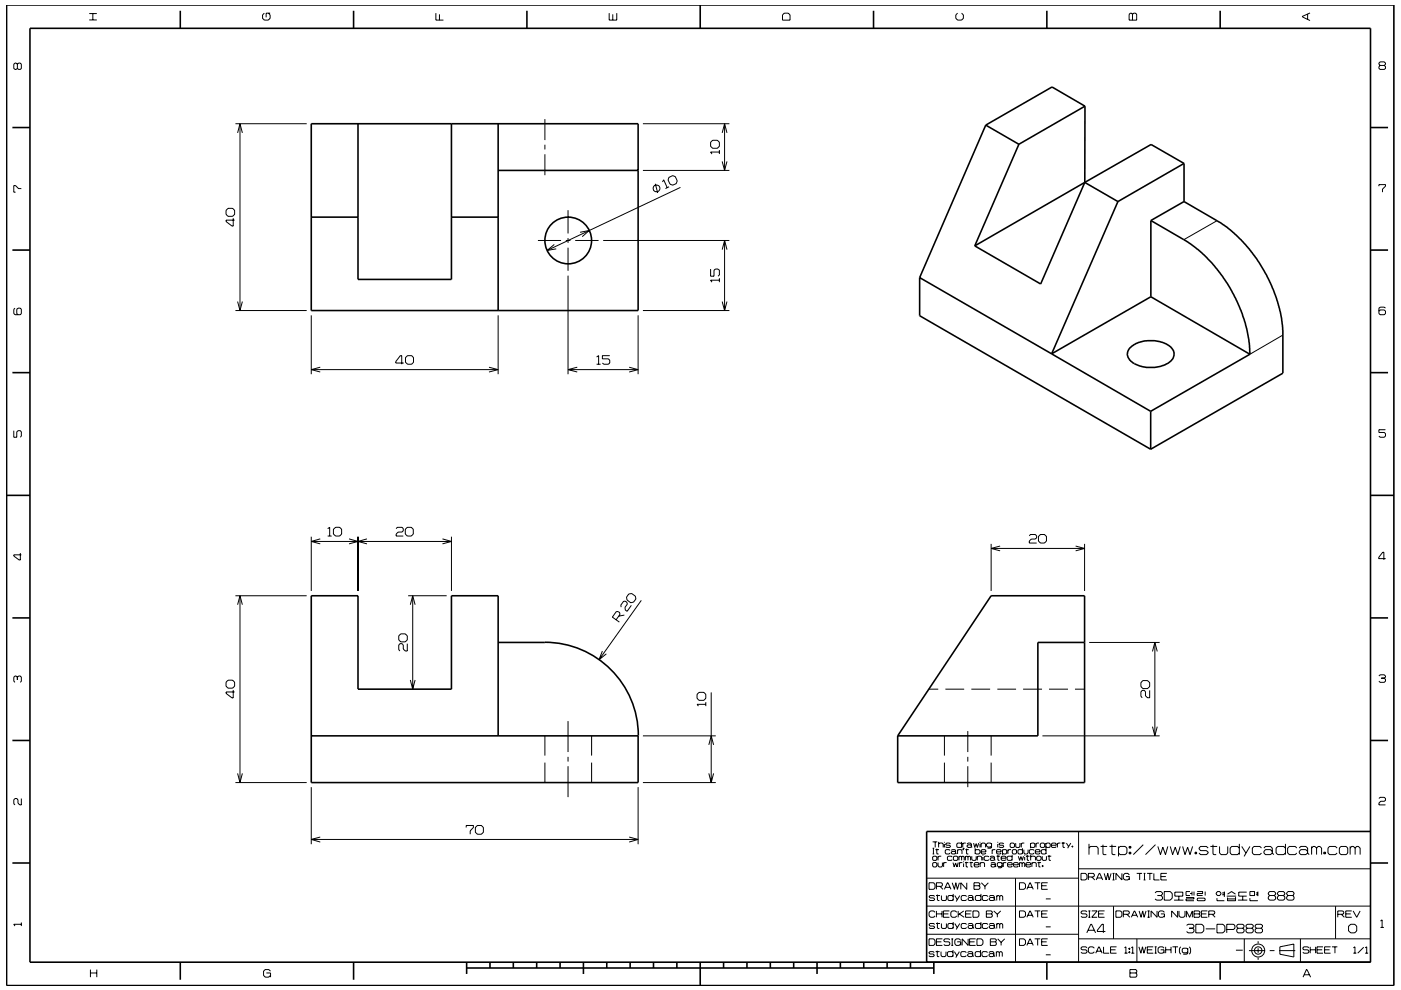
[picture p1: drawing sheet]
<svg xmlns="http://www.w3.org/2000/svg" width="297mm" height="210mm" viewBox="0 0 297 210" stroke-linecap="round" stroke-linejoin="round" font-family="sans-serif">
<g fill="none" stroke="#000" stroke-width=".21">
<path d="M3.7 13.6l-.3-.2h-.2l-.3 .2v.9l.3 .2 .5-.2M3.7 13.6l.2-.2h.4l.2 .2v.9l-.2 .2h-.4l-.2-.2M3.7 13.6v.9M18.9 4.2h1.6M18.9 2.9h1.6M19.7 2.9v1.3M56 2.8l-.3 .4v.7l.3 .4h.9l.4-.4v-.7l-.4-.4M57.3 2.8h-.9v.9M92.4 2.8v1.5h1.6M93.2 3v1.3M129.2 2.8v1.5h1.6v-1.5M129.9 3v1.3"/>
<path d="M166.3 2.8h.8l.4 .4v1.1h-1.6v-1.1zM203 2.8l-.4 .4v.7l.4 .4h.9l.4-.4v-.7l-.4-.4M239.6 2.8h.3l.2 .2 .3-.2h.3l.3 .2v1.3h-1.6v-1.3zM240.1 3v1.3M277.2 3v1.1M277.7 2.7l-1.6 .8v.1l1.6 .8M292.6 13.9l-.2-.3v-.2l.2-.3h.9l.2 .3v.2l-.2 .3M292.6 13.9l-.2 .2v.4l.2 .2h.9l.2-.2v-.4l-.2-.2M292.6 13.9h.9M49.9 26.2h15.1M50.4 28.2l.5-2 .5 2M50.9 26.2v39.7"/>
<path d="M115.5 25.3v4.4M115.5 30.7v1M115.5 32.7v4.5M136.3 26.2h18.3M136.3 36.1h18.3M138.9 39l.5 1.9M140.5 38.6l.2-.5 .8 1.7M141.8 37.6l.8-.4 .6 .3 .4 .8-.2 .6-.8 .4-.5-.2-.5-.9zM141.9 39.6l-.8 .4M144.3 39.7l-28.3 13.4M151.1 29.8h1l.4 .4v.8l-.4 .5h-1l-.4-.5v-.8zM152.5 32.3h-1.8l.3 .4"/>
<path d="M152.5 31.8v.9M153.1 34.2l.5 1.9 .5-1.9M153.1 28.2l.5-2 .5 2M153.6 26.2v9.9M292.4 39.5v-.3h1.3v.3l-.6 .6v.7M4.5 40h-.6l-.6-.6h-.4v1.4h.4M48.3 44.2h1l.4 .4v.9l-.4 .4h-1l-.4-.4v-.9zM49.4 46.3v1.7h-.2l-1.3-1v-.3h1.8M114 51h5M117.5 51.9l-1.5 1.2 1.9-.3M120 51h.9M120.4 44.6v4.9"/>
<path d="M120.4 50.5v1M120.4 52.5v4.9M120.4 58.5v20.9M122 51h4.9M123 49.3l1.9-.4-1.5 1.3M127.9 51h26.7M150.7 57.1v1.5h.7v-1.3l.3-.2h.5l.3 .2v1l-.3 .3M152.5 59v.9M152.5 59.4h-1.8l.3 .5M153.1 53l.5-2 .5 2M153.6 51v14.9M258 46.8l-7 4"/>
<path d="M3.2 65.4l-.3 .2v.9l.3 .3h1.1l.2-.3v-.9l-.2-.2h-.5l-.2 .2v.9l.2 .3M49.9 65.9h15.1M50.4 64l.5 1.9 .5-1.9M66 66.9v12.5M66 78.4h39.6M67.9 77.9l-1.9 .5 1.9 .5M85.6 77h-1.7v-.3l1-1.3h.3v1.9M86 75.9l.4-.5h.9l.4 .5v.9l-.4 .5h-.9l-.4-.5zM103.7 77.9l1.9 .5-1.9 .5M105.6 66.9v12.5M120.4 78.4h14.9M122.4 77.9l-2 .5 2 .5"/>
<path d="M126.5 77.3h.8M126.5 75.7l.4-.3v1.9M129.3 75.4h-1.6v.7h1.3l.3 .3v.6l-.3 .3h-1l-.3-.3M133.4 77.9l1.9 .5-1.9 .5M135.3 66.9v12.5M136.3 65.9h18.3M153.1 64l.5 1.9 .5-1.9M272 71.1l-7 4M293.7 65.4l-.2-.3h-.9l-.2 .3v1.1l.2 .3h.9l.2-.3v-.5l-.2-.3h-.9l-.2 .3M2.9 91.3v1.4h.7v-1.1l.2-.3h.5l.2 .3v.9l-.2 .2M293.7 91.1h-1.3v.6h1.1l.2 .3v.5l-.2 .2h-.9l-.2-.2M4.3 117.3v1.5h-.2l-1.2-.9v-.2h1.6"/>
<path d="M66 113.8v11.5M66 114.8h29.7M67.9 114.3l-1.9 .5 1.9 .6M69.5 112.1l.4-.3v1.9M69.5 113.7h.8M70.7 112.3l.5-.5h.8l.4 .5v1l-.4 .4h-.8l-.5-.4zM74 114.3l1.9 .5-1.9 .6M75.9 113.8v11.5M77.8 114.3l-1.9 .5 1.9 .6M84 112.1l.2-.3h1.1l.2 .3v.5l-.2 .3h-.9l-.4 .4v.4h1.5M85.9 112.3l.5-.5h.8l.4 .5v1l-.4 .4h-.8l-.5-.4zM93.8 114.3l1.9 .5-1.9 .6"/>
<path d="M95.7 113.8v11.5M210.1 115.4v9.9M210.1 116.3h19.9M212 115.8l-1.9 .5 1.9 .5M218.2 113.7l.3-.3h1l.3 .3v.4l-.3 .2h-.9l-.4 .5v.4h1.6M220.2 113.8l.4-.4h.8l.5 .4v1l-.5 .4h-.8l-.4-.4zM228 115.8l2 .5-2 .5M230 115.4v9.9M293.8 118.5h-1.5v-.3l.9-1.1h.2v1.6M49.9 126.4h15.1M50.4 128.3l.5-1.9 .5 1.9M50.9 126.4v39.6"/>
<path d="M85 134.4h.9l.5 .5v.8l-.5 .4h-.9l-.5-.4v-.8zM86.4 136.5v1.6h-.5l-.4-.4v-.9l-.2-.3h-.5l-.3 .3v1l.3 .3M86.5 126.4h8.2M87 128.3l.5-1.9 .5 1.9M87.5 126.4v19.8M127.7 138.1l-.7 1.8 1.6-1.2M130.6 131.5l.8-1.2v-.4l-.4-.2h-.4l-.8 1.2 1.5 1M132.4 130.5l-1.2 .2M133.3 126l.6-.1 .8 .5 .1 .6-.5 .7-.6 .1-.8-.5-.1-.6zM133.9 128.4l-.9 1.3-.4-.3-.1-.6 .5-.7-.1-.3-.3-.3h-.4l-.6 .9 .1 .4M136 127.3l-9 12.6M230.9 136.3h15"/>
<path d="M244.3 138.2l.6-1.9 .5 1.9M244.9 136.3v19.8M3.7 143.6l-.3-.2h-.2l-.3 .2v.9l.3 .2M3.7 143.6l.2-.2h.4l.2 .2v.9l-.2 .2M3.7 143.6v.6M48.3 144.3h1l.4 .4v.8l-.4 .5h-1l-.4-.5v-.8zM49.4 146.3v1.7h-.2l-1.3-.9v-.3h1.8M87 144.2l.5 2 .5-2M115.5 156.1v4.2M120.4 152.9v6.6M125.4 156.1v4.2M136.3 156.1h15.5"/>
<path d="M147.8 147.3l.4-.4h1l.4 .4v.8l-.4 .4h-1l-.4-.4zM149.6 149.4h-1.8l.3 .4M149.6 148.9v.9M150.3 158l.5-1.9 .5 1.9M150.8 146.9v19.1M196.9 146.2h2M200.2 156.1v4.2M200.4 146.2h4M205.2 155.1v4.4M205.9 146.2h4M210.1 156.1v4.2M211.5 146.2h3.9"/>
<path d="M216.9 146.2h4M221 156.1h24.9M222.4 146.2h4M227.9 146.2h2.1M242.3 144.4h1l.5 .4v.8l-.5 .4h-1l-.4-.4v-.8zM243.8 146.4v1.6h-.5l-.4-.4v-.9l-.3-.3h-.4l-.3 .3v1l.3 .3M244.3 154.1l.6 2 .5-2M292.4 143.4l.2-.3h.9l.2 .3v.2l-.2 .2M292.9 143.8h.6M293.5 143.8l.2 .3v.4l-.2 .2h-.9l-.2-.2M4.5 169.4v1.3h-.3l-.4-.4v-.7l-.2-.2h-.4l-.3 .2v.9l.3 .2M49.9 166h15.1"/>
<path d="M50.4 164l.5 2 .5-2M66 167v12.1M66 178h69.3M67.9 177.5l-1.9 .5 1.9 .6M98.8 175.5v-.4h1.6v.4l-.7 .7v.7M100.8 175.5l.4-.4h.9l.4 .4v1l-.4 .4h-.9l-.4-.4zM115.5 161.7v4.3M120.4 160.5v1M120.4 162.5v6.6M125.4 161.7v4.3M133.4 177.5l1.9 .6-1.9 .5M135.3 167v12.1"/>
<path d="M136.3 166h15.5M150.3 164l.5 2 .5-2M197.7 178.6h1M197.7 179.9h.4M197.9 179.9v1.2M198.3 178.6v1.1M198.6 180v1.1h.4M199 179l.2-.2h.6l.2 .2v.7M199 178.6v1.1M200.2 178.6v.1M200.2 179v.7M200.2 161.7v4.3"/>
<path d="M201.5 179l-.2-.2h-.6l-.2 .3 .2 .2h.6l.2 .3-.2 .1h-.6l-.2-.1M203.9 179l-.2-.2h-.7l-.1 .2v.6l.1 .1h.7l.2-.1M203.9 178.6v1.1M204.1 178.8v.9M204.2 179.9h.2l-.2 .4zM204.3 179.9l-.1 .4M204.8 178.8h-.5l-.2 .2M204.9 180v1.1h.4M205 179l.2-.2h.6l.2 .2v.6M205.2 160.5v1M205.2 162.5v4.5M206 179.4l-.2-.2h-.6l-.2 .2 .2 .3h.6l.2-.1"/>
<path d="M206 179.6l.1 .1M206.4 178.8l.3 .9 .3-.8 .2 .8 .3-.9M206.8 179.9v1.2M207.8 178.6v.1M207.8 179v.7M208 179l.2-.2h.5l.3 .2v.7M208 178.8v.9M210.1 161.7v4.3M210.2 179l-.2-.2h-.6l-.2 .2v.4l.2 .3h.6l.2-.3M210.2 178.8v.9l-.2 .2h-.6M211.5 178.6v.1M211.5 179v.7"/>
<path d="M212.8 179l-.2-.2h-.6l-.2 .3 .2 .2h.6l.2 .3-.2 .1h-.6l-.2-.1M214.3 178.8h.6l.2 .2v.6l-.2 .1h-.6l-.1-.1v-.6zM215.3 178.8v.8l.2 .1h.6l.1-.1v-.8M216.5 178.8v.9M216.8 179.9v1.2M217.2 178.8h-.5l-.2 .2M218.5 179l.2-.2h.5l.2 .2v.6l-.2 .1h-.5l-.2-.1M218.5 178.8v1.1M219.7 178.8v.9M220.3 178.8h-.5l-.1 .2M220.6 179l.2-.2h.5l.2 .2v.6l-.2 .1h-.5l-.2-.1zM221.7 179l.3-.2h.5l.2 .2v.6l-.2 .1h-.5l-.3-.1"/>
<path d="M221.7 178.8v1.1M221.8 179.9v1.2M222.9 179.3h1l-.1-.5h-.7l-.2 .2v.6l.2 .1h.7l.1-.1M224.2 178.8v.9M224.8 178.8h-.4l-.2 .2M225.1 178.8h.7M225.4 178.6v1.1h.4M226.1 178.8l.5 .8M227 178.8l-.6 1.1M227.3 179.4h.2v.3h-.2zM227.4 179.4v.3M228.7 176.4v27.7"/>
<path d="M230.9 179.9l.3-.4h1.3l.3 .4v1.4M230.9 179v2.3M233.3 179.5h1.4M233.8 179.2v1.9l.2 .2h.6M235.2 179.5h1.4M235.8 179.2v1.9l.2 .2h.5M237.1 179.9l.4-.4h1l.4 .4v1l-.4 .4h-1l-.4-.4M237.1 179.5v2.1M239.4 179.5h.4v.4h-.4zM239.6 179.5v.4M242.4 179.2l-2.1 2.1M245 179.2l-2.1 2.1"/>
<path d="M245.5 179.5l.5 1.8 .5-1.6 .6 1.6 .5-1.8M248.1 179.5l.5 1.8 .6-1.6 .5 1.6 .5-1.8M250.7 179.5l.5 1.8 .6-1.6 .5 1.6 .6-1.8M256.2 179.9l-.4-.4h-1.2l-.4 .4 .4 .5h1.2l.4 .5-.4 .4h-1.2l-.4-.4M256.6 179.5h1.5M257.2 179.2v1.9l.1 .2h.6M258.6 179.5v1.4l.3 .4h1.1l.3-.4v-1.4M262.8 179.9l-.4-.4h-1.2l-.4 .4v1l.4 .4h1.2l.4-.4M262.8 179v2.3M263.3 179.5l.9 1.4M265 179.5l-1.2 2.1M267.5 179.9l-.4-.4h-1.2l-.4 .4v1l.4 .4h1.2l.4-.4"/>
<path d="M268 179.9l.3-.4h1.1l.3 .4v1M272.5 179.9l-.3-.4h-1.3l-.3 .4v1l.3 .4h1.3l.3-.4M272.5 179v2.3M274.9 179.9l-.3-.4h-1.2l-.4 .4v1l.4 .4h1.2l.3-.4M275.5 179.9l.3-.4h1.1l.3 .4v1M278.1 179.9l.3-.4h.4l.3 .4M278.1 179.5v1.8M279.1 179.9l.4-.4h.3l.4 .4v1.4M279.1 179.9v1.4M283.5 179.9l-.4-.4h-1.2l-.3 .4v1l.3 .4h1.2l.4-.4M284.3 179.5h1.1l.3 .4v1l-.3 .4h-1.1l-.3-.4v-1zM286.3 179.9l.3-.4h.3l.4 .4"/>
<path d="M286.3 179.5v1.8M287.3 179.9l.4-.4h.3l.4 .4v1.4M287.3 179.9v1.4M292.4 169.4l.2-.3h.9l.2 .3v.3l-.2 .3h-.8l-.3 .3v.4h1.3M4.5 195.7v.7M4.5 196h-1.6l.3 .4M196.5 198.2h32.2M196.5 192.2h94.1M196.6 186.3h32.1M197 199.1h.9l.3 .4v.7l-.3 .3h-.9zM197 187.2h.9l.3 .4v.7l-.3 .3h-.9zM197.7 181.1h.4"/>
<path d="M197.7 181.8l.2-.2h.6l.1 .2v.5l-.1 .2h-.6l-.2-.2zM197.7 183.1l.2-.1h.6l.1 .1v.6l-.1 .2h-.6l-.2-.2zM198.2 190.2l-.2-.3h-.8l-.2 .3 .2 .3h.8l.2 .3-.2 .2h-.8l-.2-.2M198.2 196.1l-.2-.2h-.8l-.2 .2 .2 .3h.8l.2 .2-.2 .3h-.8l-.2-.2M198.2 193.5l-.2-.3h-.7l-.3 .3v.8l.3 .3h.7l.2-.3M198.3 180.2h.8M198.5 189.9h.8M198.5 195.9h.8M198.5 188h1.1l.2-.2v-.4l-.2-.2h-1.1v1.4M198.5 199.8h1.1M198.5 193.2v1.4M198.5 193.8h1.2"/>
<path d="M198.7 189.7v1.2l.5 .1M198.7 195.7v1.1l.5 .1M198.9 183v.7l.2 .2h.5l.2-.2v-.7M198.9 181.6v.9M199.3 188l.6 .6M199.6 181.6h-.5l-.2 .2M199.6 189.9v.9l.2 .2h.6l.3-.2v-.9M199.6 195.9v.8l.2 .2h.6l.3-.2v-.8M199.7 193.2v1.4M199.8 199.1h-1.3v1.4h1.3M200 193.8h1.1M200.1 183v.9"/>
<path d="M200.2 188.6l.7-1.4h.1l.6 1.4M200.4 188.2h1M200.7 183h-.5l-.1 .1M201.3 193.2h-1.3v1.4h1.3M201.4 199.3l-.2-.2h-.9l-.2 .5 .2 .2h.9l.2 .2v.3l-.2 .2h-.9l-.2-.2M201.4 180.4l-.1-.2h-.7l-.2 .2v.5l.2 .2h.7l.1-.2M201.7 180.4l.2-.2h.5l.2 .2v.5M201.7 199.1h.4M201.9 199.1v1.4M201.9 187.2l.5 1.4 .2-1.4 .4 1.4 .4-1.4M201.9 181.8l-.2-.2h-.7l-.1 .2v.5l.1 .2h.7l.2-.2M202.1 183l.2 .9 .3-.9 .3 .9 .3-.9"/>
<path d="M202.1 190.2l-.2-.3h-.7l-.2 .3v.6l.2 .2h.7l.2-.2M202.1 196.1l-.2-.2h-.7l-.2 .2v.6l.2 .2h.7l.2-.2M202.1 189.6v1.4M202.1 195.6v1.3M202.1 181.8l.2-.2h.6l.2 .2v.5l-.2 .2h-.6l-.2-.2zM202.4 189.9l.5 .9M202.4 195.9l.5 .8M202.6 180.8l-.2-.2h-.5l-.2 .2 .2 .3h.5l.2-.2M202.6 180.9l.2 .2M202.9 193.5l-.3-.3h-.7l-.3 .3v.8l.3 .3h.7l.3-.3M202.9 199.8h.8v.7M203 180.4l.2-.2h.6l.2 .2v.7"/>
<path d="M203 180.2v.9M203.2 193.2v1.4M203.3 181.8l.2-.2 .4 .2M203.3 181.6v.9M203.4 193.8l1 .8M203.4 183v.9M203.5 189.9l-.8 1.3M203.5 195.9l-.8 1.2M203.7 199.5l-.3-.4h-.7l-.3 .4v.7l.3 .3h.7l.3-.3M203.9 181.8v.7M203.9 181.8l.1-.2 .4 .2v.7M204 183h-.4l-.2 .1"/>
<path d="M204.3 182.7v.2M204.3 183.1v.8M204.3 193.2l-1.1 .8M204.6 183h.7M204.7 180.2h.7M204.7 181.6v.9M204.7 181.8l.1-.2 .4 .2M204.7 193.8h1.1M204.8 182.8v1l.4 .1M204.9 190.2l-.2-.3h-.7l-.2 .3v.6l.2 .2h.7l.2-.2M204.9 196.1l-.2-.2h-.7l-.2 .2v.6l.2 .2h.7l.2-.2M205 187.2v1.4l-1.3-1.4v1.4"/>
<path d="M205.2 190.2l.2-.3h.7l.2 .3v.6M205.2 196.1l.2-.2h.7l.2 .2v.6M205.2 181.8v.7M205.2 181.8l.2-.2 .4 .2v.7M205.3 199.1v1.4l-1.3-1.4v1.4M205.6 183h.7M205.6 199.8h1M205.9 182.8v1l.3 .1M206 193.2h-1.3v1.4h1.3M206 181.6v.7l.2 .2h.6l.2-.2v-.7M206.3 193.2h1l.3 .3v.8l-.3 .3h-1zM206.3 190.6l-.2-.2h-.7l-.2 .2 .2 .4h.7l.2-.2"/>
<path d="M206.3 196.5l-.2-.2h-.7l-.2 .2 .2 .4h.7l.2-.2M206.3 190.8l.2 .2M206.3 196.7l.2 .2M206.5 187.2h1.1l.2 .2-.2 .5 .2 .2v.3l-.2 .2h-1.1zM206.5 187.9h1.1M206.5 183.4h1.1l-.2-.4h-.7l-.2 .1v.6l.2 .2h.7l.2-.2M206.8 180.4l.1-.2h.7l.2 .2v.5l-.2 .2h-.7l-.1-.2M206.8 199.1h-1.2v1.4h1.2M207.1 199.1h1l.3 .4v.7l-.3 .3h-1zM207.2 181.8l.2-.2h.5l.2 .2v.7M207.2 181.6v.9M207.8 183.1l.2-.1h.6l.1 .1v.8"/>
<path d="M207.8 183v.9M208 190.2l-.2-.3h-.8l-.2 .3v.6l.2 .2h.8l.2-.2M208 196.1l-.2-.2h-.8l-.2 .2v.6l.2 .2h.8l.2-.2M208 189.6v1.4M208 195.6v1.3M208 180.7h1v-.3l-.2-.2h-.6l-.2 .2v.5l.2 .2h.6l.2-.2M208.1 187.2l.7 .8M208.4 181.3v.2M208.4 181.8v.7M208.8 188v.6M209.1 193.2h1.1l.2 .2-.2 .4 .2 .2v.3l-.2 .3h-1.1zM209.1 193.8h1.1"/>
<path d="M209.5 190.2l-.3-.3h-.7l-.2 .3v.6l.2 .2h.7l.3-.2M209.5 196.1l-.3-.2h-.7l-.2 .2v.6l.2 .2h.7l.3-.2M209.5 187.2l-.7 .8M209.7 181.8l-.2-.2h-.7l-.1 .2v.5l.1 .2h.7l.2-.2M209.7 190.2l.3-.3h.6l.2 .3v.6M209.7 196.1l.3-.2h.6l.2 .2v.6M209.9 181.8l.2-.2h.5l.3 .2v.5M210 199.1h1l.2 .2-.2 .5 .2 .2v.3l-.2 .2h-1zM210 199.8h1M210.1 183.1l.2-.1h.5l.2 .1v.6M210.4 180.2v.9M210.7 193.2l.8 .7"/>
<path d="M210.8 190.6l-.2-.2h-.6l-.3 .2v.2l.3 .2h.6l.2-.2M210.8 196.5l-.2-.2h-.6l-.3 .2v.2l.3 .2h.6l.2-.2M210.8 190.8l.2 .2M210.8 196.7l.2 .2M210.9 182.2l-.3-.3h-.5l-.2 .3 .2 .3h.5l.3-.2M210.9 182.3l.1 .2M211 183.5l-.2-.2h-.5l-.2 .2 .2 .4h.5l.2-.2M211 183.7l.2 .2M211 180.2h-.4l-.2 .2M211.3 181.6h.7M211.3 180.7h1l-.2-.5h-.6l-.2 .2v.5l.2 .2h.6l.2-.2M211.3 190.2l.2-.3 .5 .3"/>
<path d="M211.3 189.9v1.1M211.3 195.9v1M211.3 196.1l.2-.2 .5 .2M211.5 193.9v.7M211.5 199.1l.8 .8M211.6 181.4v1l.3 .1M212 190.2l.2-.3 .4 .3v.8M212 190.2v.8M212 196.1v.8M212 196.1l.2-.2 .4 .2v.8M212.2 193.2l-.7 .7M212.3 182h1v-.2l-.2-.2h-.6l-.2 .2v.5l.2 .2h.6l.2-.2"/>
<path d="M212.3 199.9v.6M212.5 183.1l-.2-.1h-.7l-.2 .1v.5l.2 .2h.7l.2-.2M212.5 183v.9l-.2 .2h-.7M212.6 180.4l.1-.2h.6l.1 .2v.5l-.1 .2h-.6l-.1-.2M212.6 180.2v1.1M212.7 183v.9M213 199.1l-.7 .8M213.4 183h-.5l-.2 .1M213.6 183.4h1l-.1-.4h-.7l-.2 .1v.6l.2 .2h.7l.1-.2M213.7 180.2v.9M214.4 180.2h-.5l-.2 .2M214.6 181.8l-.2-.2h-.7l-.2 .2v.5l.2 .2h.7l.2-.2"/>
<path d="M214.6 181.3v1.2M214.6 180.4l.2-.2h.5l.2 .2v.5l-.2 .2h-.5l-.2-.2zM214.9 183.4h1l-.2-.4h-.6l-.2 .1v.6l.2 .2h.6l.2-.2M215.3 186.3v17.8M215.9 181.6l.3 .9 .2-.8 .3 .8 .3-.9M216.2 183v.9M216.2 183.1l.2-.1 .3 .1M216.2 199.1h.9l.3 .4v.7l-.3 .3h-.9zM216.2 187.2h.9l.3 .4v.7l-.3 .3h-.9zM216.2 193.2h.9l.3 .3v.8l-.3 .3h-.9zM216.7 183.1l.2-.1 .4 .1v.8M216.7 183.1v.8"/>
<path d="M216.8 180.4l-.2-.2h-.6l-.2 .2v.5l.2 .2h.6l.2-.2M217.1 180.2v.7l.2 .2h.5l.2-.2v-.7M217.3 181.3v.2M217.3 181.8v.7M217.5 183.4h1l-.1-.4h-.7l-.2 .1v.6l.2 .2h.7l.1-.2M217.5 181.6h.8M217.7 194.6l.7-1.4 .7 1.4M217.7 188.6l.7-1.4 .7 1.4M217.8 181.4v1l.4 .1M217.9 194.1h1M217.9 188.2h1M218.5 181.8l.2-.2h.6l.2 .2v.7"/>
<path d="M218.5 181.3v1.2M218.8 183.1l.2-.1h.5l.2 .1v.8M218.8 183v.9M219.2 180.4l-.1-.2h-.7l-.2 .2v.5l.2 .2h.7l.1-.2M219.4 199.1h1.2M219.4 193.2h1.2M219.4 187.2h1.2M219.5 180.7h1l-.2-.5h-.6l-.2 .2v.5l.2 .2h.6l.2-.2M219.8 181.8l.2-.2h.5l.2 .2v.5l-.2 .2h-.5l-.2-.2zM220 183h.7M220 187.2v1.4M220 193.2v1.4"/>
<path d="M220 199.1v1.4M220.3 182.8v1l.3 .1M220.8 199.8h1.1M220.8 193.8h1.1M220.8 187.9h1.1M221 183.6h.1v.2h-.1zM221 181.6v.7l.1 .2h.6l.2-.2v-.7M221.1 183.6v.2M221.7 196.6h1.1M221.7 190.7h1.1M221.8 180.4l-.2-.2h-.6l-.2 .2v.5l.2 .2h.6l.2-.2M222.1 199.1h-1.3v1.4h1.3"/>
<path d="M222.1 187.2h-1.3v1.4h1.3M222.1 193.2h-1.3v1.4h1.3M222.1 181.6h.8M222.4 181.4v1l.4 .1M228.7 199.1h61.9M228.7 184.3h61.9M229.2 185.2h.9l.4 .4v.7l-.4 .3h-.9zM230.4 197.9l.9-1.9h.1l.9 1.9M230.5 193.4l-.2-.2h-.9l-.2 .2 .2 .4h.9l.2 .2v.3l-.2 .3h-.9l-.2-.3M230.7 197.3h1.3M230.8 186h1l.2-.2v-.3l-.2-.3h-1v1.4M230.8 193.2h.4"/>
<path d="M230.8 194.6h.4M231 193.2v1.4M231.5 186l.6 .6M231.5 193.2h1.1l-1.1 1.4h1.1M232.4 186.6l.6-1.4h.2l.6 1.4M232.6 186.2h1M232.9 193.8h1.1M234.1 185.2l.4 1.4 .4-1.4 .3 1.4 .4-1.4M234.2 193.2h-1.3v1.4h1.3M234.4 197.6h-1.7v-.3l.9-1.3h.3v1.9M235.9 185.2h.4M235.9 186.6h.4"/>
<path d="M236.1 185.2v1.4M236.1 192.2v6.9M236.6 193.2h1l.3 .3v.8l-.3 .3h-1zM237.9 185.2v1.4l-1.3-1.4v1.4M238.2 193.9h1l.2-.2v-.3l-.2-.2h-1v1.4M238.7 185.9h.7v.7M238.9 193.9l.7 .7M239.4 180.8h.4v.3h-.4zM239.4 185.6l-.3-.4h-.6l-.3 .4v.7l.3 .3h.6l.3-.3M239.6 180.8v.3M239.9 194.6l.6-1.4 .7 1.4M240.1 194.1h.9"/>
<path d="M241 185.2h1.1M241 199.1v5M241.5 193.2l.4 1.4 .4-1.4 .3 1.4 .4-1.4M241.6 185.2v1.4M242.5 185.2h.4M242.5 186.6h.4M242.7 185.2v1.4M243.2 185.2h1.1M243.3 193.2h.5M243.3 194.6h.5M243.5 193.2v1.4M243.8 185.2v1.4"/>
<path d="M244.6 185.2v1.4h1.2M244.9 189.4l.3-.3h1l.3 .3v.2l-.3 .3M245.3 193.2v1.4l-1.2-1.4v1.4M245.4 189.9h.8M246.1 193.8h.8v.8M246.1 185.9h1.1M246.2 189.9l.3 .3v.5l-.3 .2h-1l-.3-.2M246.8 189.1h1.3l.4 .4v1l-.4 .4h-1.3zM246.9 193.5l-.4-.3h-.6l-.3 .3v.8l.3 .3h.6l.4-.3M247.4 185.2h-1.3v1.4h1.3M248.9 190.9h2M249.1 189.2h1.7v.9h-1.7z"/>
<path d="M249.7 193.2v1.4l-1.3-1.4v1.4M249.9 190.1v.8M250 193.2v1.1l.3 .3h.6l.3-.3v-1.1M251.5 190.4h1.6v.3h-1.6v.3h1.6M251.5 194.6v-1.4l.7 1.4 .6-1.4v1.4M251.6 196.3l.3-.3h1l.3 .3v.3l-.3 .3M252.1 196.9h.8M252.3 189.1h-.8v.8h.8M252.3 189.5h.4M252.7 189.1v.8M252.9 196.9l.3 .2v.5l-.3 .3h-1l-.3-.3M253.1 193.2h1.1l.2 .2-.2 .4 .2 .3v.2l-.2 .3h-1.1z"/>
<path d="M253.1 193.8h1.1M253.2 189.1v.8M253.4 180.8h.3v.3h-.3zM253.5 196h1.3l.4 .5v.9l-.4 .5h-1.3zM253.5 180.8v.3M253.8 189.1h1.2v.4h-1.2v.4h1.2M254 190.5h1.4l.1 .4-.1 .1h-1.4l-.2-.1zM254.7 193.8h1.1M255.5 189.1v.8M255.6 197h2M256 193.2h-1.3v1.4h1.3M256.3 193.9h1l.3-.2v-.3l-.3-.2h-1v1.4"/>
<path d="M257 193.9l.6 .7M258 196h1.3l.4 .5v.9l-.4 .5h-1.3zM258 190.5v.5h1.6M258.1 189.1h.5l.3 .3v.2l-.3 .3h-.5l-.2-.3v-.2zM259.1 189.4h.5M259.1 189.8h.5M259.6 189.1v1.1M260.1 190.1h2M260.1 197.1h1.4l.3-.2v-.6l-.3-.3h-1.4v1.9M260.3 190.7h1.7M260.3 190.4v.6h1.7v-.6M260.3 189.6l.8-.5 .9 .5"/>
<path d="M262.5 196.9l-.3 .2v.5l.3 .3h1l.3-.3v-.5l-.3-.2M262.5 196.9l-.3-.3v-.3l.3-.3h1l.3 .3v.3l-.3 .3M262.5 196.9h1M262.5 190.9h2M263.5 190.1v.8M263.8 199.1v5M264.3 189.2h-1.7v.9h1.7M264.5 196.9l-.3-.3v-.3l.3-.3h.9l.3 .3v.3l-.3 .3M264.5 196.9h.9M264.5 196.9l-.3 .2v.5l.3 .3h.9l.3-.3v-.5l-.3-.2M265 189.1h1v.8h-1zM265 190.5v.5h1.7"/>
<path d="M266.3 189.4h.4M266.3 189.8h.4M266.4 196.9l-.3-.3v-.3l.3-.3h1l.3 .3v.3l-.3 .3M266.4 196.9h1M266.4 196.9l-.3 .2v.5l.3 .3h1l.3-.3v-.5l-.3-.2M266.7 189.1v1M266.7 199.6v.5M269.2 189.9h1M269.2 189.9l-.3-.3v-.2l.3-.3h1l.3 .3v.2l-.3 .3M269.2 189.9l-.3 .3v.5l.3 .2h1l.3-.2v-.5l-.3-.3M269.7 180.6l-.3-.4h-1.1l-.3 .4v.3l.3 .4h1.1l.3-.4M269.7 180.9l.4 .4"/>
<path d="M271.1 189.9h1M271.1 189.9l-.3-.3v-.2l.3-.3h1l.3 .3v.2l-.3 .3M271.1 189.9l-.3 .3v.5l.3 .2h1l.3-.2v-.5l-.3-.3M273.1 189.9h1M273.1 189.9l-.3-.3v-.2l.3-.3h1l.3 .3v.2l-.3 .3M273.1 189.9l-.3 .3v.5l.3 .2h1l.3-.2v-.5l-.3-.3M275.7 199.1v5M277.2 180.6l-.3-.4h-1.1l-.3 .4v.3l.3 .4h1.1l.3-.4M277.2 180.9l.4 .4M280.7 180.8h.3v.3h-.3zM280.9 180.8v.3M283.2 192.2v6.9"/>
<path d="M283.6 193.9h1.1l.2-.2v-.3l-.2-.2h-1.1v1.4M284.4 193.9l.6 .7M285.3 193.8h1.1M285.9 196.5l.5-.5h.8l.5 .5v.9l-.5 .5h-.8l-.5-.5zM286.6 193.2h-1.3v1.4h1.3M286.9 193.2l.8 1.4 .7-1.4M292.7 195.4l.3-.3v1.6M292.7 196.7h.7M19.2 206.4h1.3M19.2 205.7v1.6M20.5 205.7v1.6M56.5 206.4h.9v.9"/>
<path d="M57.4 206l-.4-.4h-.8l-.3 .4v.9l.3 .4h.8l.4-.4M198.1 202l-.2-.2h-.8l-.2 .2 .2 .3h.8l.2 .3-.2 .3h-.8l-.2-.2M198.4 201.8h.8M198.7 201.6v1.2l.4 .1M199.5 201.8v.9l.2 .2h.7l.2-.2v-.9M201.7 200.5h.4M202.1 202l-.3-.2h-.7l-.2 .2v.7l.2 .2h.7l.3-.2M202.1 201.5v1.4M202.3 201.8l.6 .9M203.4 201.8l-.8 1.3M204.9 202l-.3-.2h-.7l-.2 .2v.7l.2 .2h.7l.3-.2M205.1 202.1l.3-.3h.6l.2 .3v.6"/>
<path d="M206.2 202.5l-.2-.2h-.6l-.3 .2v.2l.3 .2h.6l.2-.2M206.2 202.7l.3 .2M207.9 202.1l-.2-.3h-.7l-.2 .3v.6l.2 .2h.7l.2-.2M207.9 201.5v1.4M209.4 202.1l-.2-.3h-.8l-.2 .3v.6l.2 .2h.8l.2-.2M209.7 202.1l.2-.3h.6l.2 .3v.6M210.7 202.5l-.2-.2h-.6l-.2 .2 .2 .4h.6l.2-.2M210.7 202.7l.2 .2M211.2 201.8v1.1M211.2 202.1l.2-.3 .5 .3M211.9 202.1l.2-.3 .4 .3v.8M211.9 202.1v.8"/>
<path d="M217.7 200.5l.7-1.4 .7 1.4M217.9 200.1h1M221.7 202.5h1.1M230.5 201l-.2-.2h-.9l-.2 .4 .2 .3h.9l.2 .2v.3l-.2 .2h-.9l-.2-.2M232 201.1l-.3-.3h-.6l-.3 .3v.8l.3 .3h.6l.3-.3M232.3 202.2l.7-1.4 .7 1.4M232.5 201.8h1M234 200.8v1.4h1.2M235.5 201.5h1M236.7 200.8h-1.2v1.4h1.2M238.4 202.2h.7M238.4 201l.3-.2v1.4"/>
<path d="M239.3 201.1h.3v.2h-.3zM239.3 201.9h.3v.2h-.3zM239.4 201.1v.2M239.4 201.9v.2M239.6 205.6h1.2l.2 .3-.2 .5 .2 .2v.4l-.2 .3h-1.2zM239.6 206.4h1.2M239.9 202.2h.6M239.9 201l.3-.2v1.4M241.5 200.8l.4 1.4 .3-1.4 .3 1.4 .4-1.4M243.2 201.5h1.1M244.5 200.8h-1.3v1.4h1.3M244.8 200.8h.4"/>
<path d="M244.8 202.2h.4M245 200.8v1.4M246.1 201.5h.7v.7M246.8 201.1l-.3-.3h-.6l-.4 .3v.8l.4 .3h.6l.3-.3M247.1 201.5h1.2M247.1 200.8v1.4M248.3 200.8v1.4M248.6 200.8h1.2M249.2 200.8v1.4M250.4 200.8a1.09 1.09 0 0 0 0 1.6M251.8 201.3l-.2-.2h-.7l-.2 .2v.6l.2 .2h.7l.2-.2M251.8 201.1v1.1l-.2 .2h-.7"/>
<path d="M252.1 200.8a1.1 1.1 0 0 1 0 1.6M262 201.5h1.5M264.8 201.6h3.4M266.7 201.1v1M266.7 203.1v.5M269.2 201.6h1M271.2 201.6h3.4M274.3 203l-2.9-.6v-1.6l2.9-.6v2.8M276.3 207.3l.7-1.6h.1l.8 1.6M276.5 206.8h1.1M277.5 201l-.2-.2h-.9l-.2 .4 .2 .3h.9l.2 .2v.3l-.2 .2h-.9l-.2-.2M277.8 201.5h1.1"/>
<path d="M277.8 200.8v1.4M278.9 200.8v1.4M279.2 201.5h1.1M280.5 200.8h-1.3v1.4h1.3M280.8 201.5h1.1M282.1 200.8h-1.3v1.4h1.3M282.4 200.8h1.1M283 200.8v1.4M286.9 202.2h.7M286.9 201l.4-.2v1.4M289.1 200.9l-1.2 1.3M289.4 202.2h.7"/>
<path d="M289.4 201l.4-.2v1.4"/>
<circle cx="139.2" cy="39.9" r=".74"/>
<circle cx="266.8" cy="201.6" r="1.38"/>
<circle cx="266.8" cy="201.6" r=".79"/>
</g>
<g fill="none" stroke="#000" stroke-width=".34">
<path d="M1.4 1.1h294.1v207.9h-294.1zM6.4 6h284.2v198.1h-284.3zM38.2 2.3v3.7M75 2.3v3.7M111.7 2.3v3.7M148.5 1.1v4.9M185.2 2.3v3.7M222 2.3v3.7M258.7 2.3v3.7M2.6 27h3.7M66 26.2h69.3v39.7h-69.3zM75.9 26.2v33.1h19.8v-33.1"/>
<path d="M105.6 36.1h29.7M105.6 26.2v39.7M209 26.5l-14 32.4M209 26.5l7 4.1M216 30.6l-9.3 21.5M230 38.7l-9.4 21.5-13.9-8M230 38.7l7 4.1M230 22.5l-14 8.1M230 22.5l-6.9-4-14.1 8M230 22.5v16.2M251 34.7l-14 8.1M251 34.7v8"/>
<path d="M251 34.7l-6.9-4.1-37.4 21.6M290.6 27h3.7M2.6 53h3.7M66 46.1h9.9M95.7 46.1h9.9M195 58.9v8.1l49 28.3M195 58.9l28 16.1M237 42.8l-14 32.2M244 46.8l7.5 4.3 2.6 1.9 2.8 2.7 2.3 2.9 2.3 3.8 1.9 4.1 1.1 3.9 .4 2.4 .1 2.3M244 46.8v16.1l-21 12.1M251 42.8l-7 4M251 42.8l7.8 4.5 2.1 1.5 2.2 2 1.8 2 1.5 2 1.5 2.5 2.1 4.2 1 3 .7 2.9 .3 2.7v9.1l-28 16.1"/>
<path d="M290.6 53h3.7M2.6 79h3.7M223 75l21 12.2M239.6 73.8a7.2 7.2 0 0 1 8.5-.3 2.06 2.06 0 0 1 .8 2 2.06 2.06 0 0 1-1.4 1.6 7.1 7.1 0 0 1-8-.7 1.84 1.84 0 0 1 .1-2.6zM244 62.9l21 12.2M265 75.1l-21 12.1M290.6 79h3.7M244 87.2v8.1M1.4 105.1h4.9M290.6 105.1h4.9M2.6 131.1h3.7M105.6 136.3h9.9"/>
<path d="M115.5 136.2a19.8 19.8 0 0 1 19.8 19.8M230 136.3h-10v19.8h-29.7M290.6 131.1h3.7M2.6 157.1h3.7M66 156.1h69.3v9.9M105.6 156.1v-29.7h-9.9v19.8h-19.8v-19.8h-9.9v39.6M190.3 156.1l19.8-29.7h19.9v39.6M190.3 156.1v9.9M290.6 157.1h3.7M66 166h69.3M190.3 166h39.7M290.6 176.4h-94.1v27.7"/>
<path d="M2.6 183h3.7M290.6 183h3.7M38.2 204.1v3.7M75 204.1v3.7M98.9 205.3h99.1M98.9 204.1v2.5M103.9 204.1v1.2M108.8 204.1v1.2M113.8 204.1v1.2M118.7 204.1v1.2M123.7 204.1v2.5M128.6 204.1v1.2"/>
<path d="M133.6 204.1v1.2M138.6 204.1v1.2M143.5 204.1v1.2M148.5 204.1v4.9M153.4 204.1v1.2M158.4 204.1v1.2M163.3 204.1v1.2M168.3 204.1v1.2M173.2 204.1v2.5M178.2 204.1v1.2M183.1 204.1v1.2M188.1 204.1v1.2"/>
<path d="M193 204.1v1.2M198 204.1v2.5M222 204.1v3.7M258.7 204.1v3.7"/>
<circle cx="120.5" cy="51" r="5"/>
</g>
</svg>
